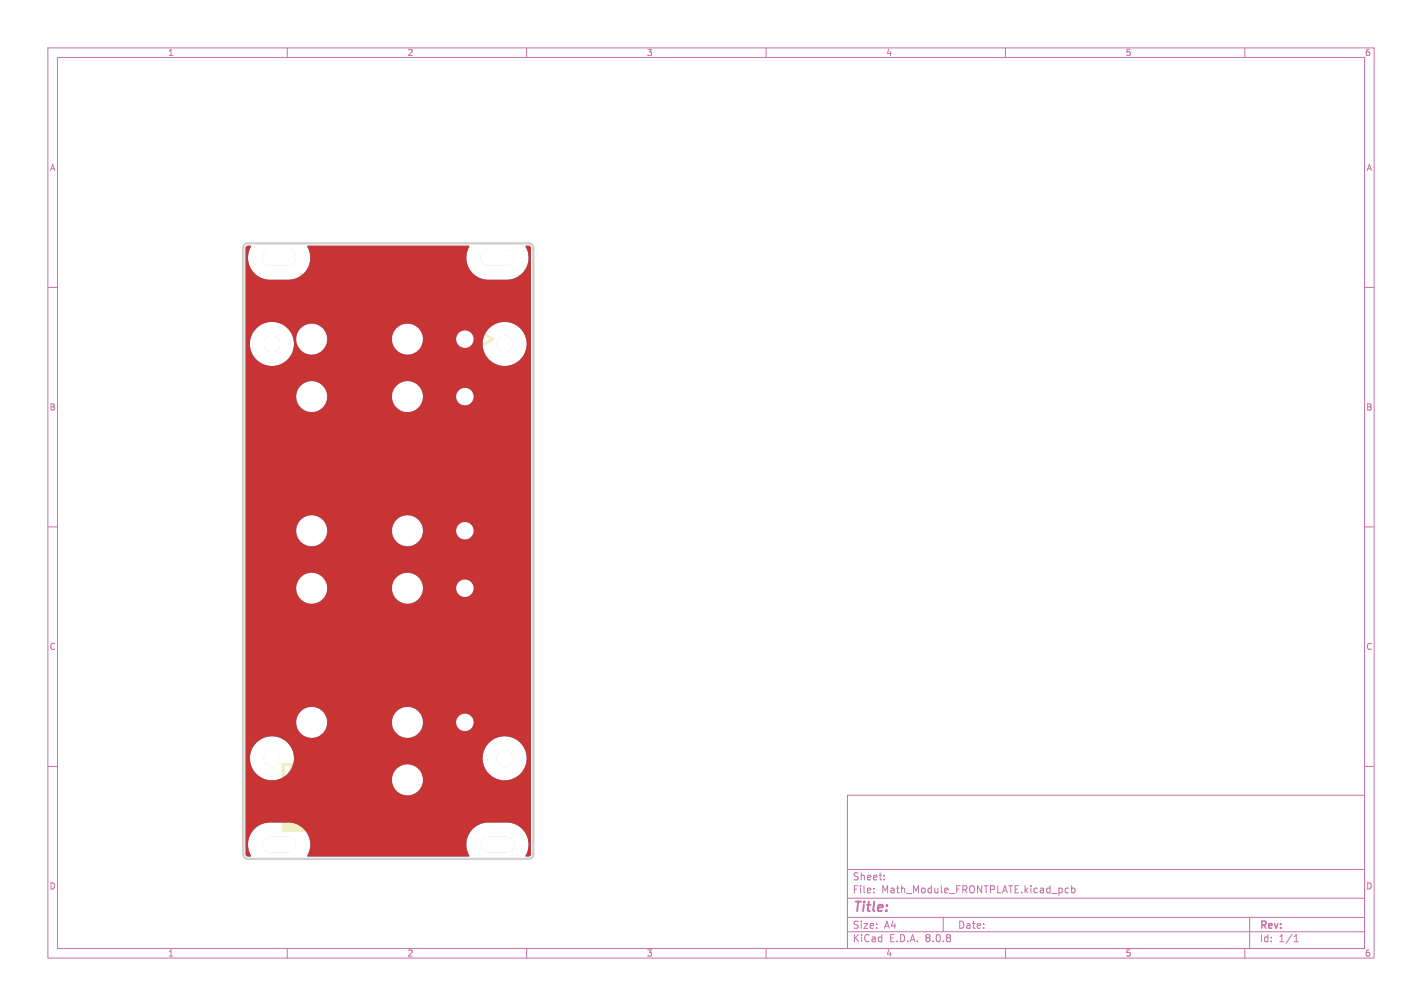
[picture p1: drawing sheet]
<svg xmlns="http://www.w3.org/2000/svg" width="297mm" height="210mm" viewBox="0 0 297 210" stroke-linecap="round" stroke-linejoin="round" font-family="sans-serif">
<defs><g id="words">
<text font-size="2.8" fill="#c872ab" x="178" y="190.9">Title:</text>
<g font-size="2.1" fill="#c872ab">
<text x="178" y="184">Sheet:</text>
<text x="178" y="186.7">File:</text>
<text x="184.1" y="186.7">Math_Module_FRONTPLATE.kicad_pcb</text>
<text x="178" y="196.9">KiCad</text>
<text x="178" y="194.1">Size:</text>
<text x="184.7" y="194.1">A4</text>
<text x="185.7" y="196.9">E.D.A.</text>
<text x="193.3" y="196.9">8.0.8</text>
<text x="200" y="194.1">Date:</text>
<text x="263" y="194.3">Rev:</text>
<text x="263" y="196.9">Id:</text>
<text x="267.1" y="196.9">1/1</text>
</g>
<g font-size="1.8" fill="#c872ab">
<text x="35" y="11.9">1</text>
<text x="85" y="11.9">2</text>
<text x="135" y="11.9">3</text>
<text x="185" y="11.9">4</text>
<text x="235" y="11.9">5</text>
<text x="285" y="11.9">6</text>
<text x="10.3" y="35.9">A</text>
<text x="285.4" y="35.9">A</text>
<text x="10.3" y="85.9">B</text>
<text x="285.3" y="85.9">B</text>
<text x="10.3" y="135.9">C</text>
<text x="285.3" y="135.9">C</text>
<text x="10.3" y="185.9">D</text>
<text x="285.3" y="185.9">D</text>
<text x="35" y="199.9">1</text>
<text x="85" y="199.9">2</text>
<text x="135" y="199.9">3</text>
<text x="185" y="199.9">4</text>
<text x="235" y="199.9">5</text>
<text x="285" y="199.9">6</text>
</g>
</g></defs>
<g fill="none" stroke="#c872ab" stroke-width=".21">
<path d="M10 10h277v190h-277zM12 12h273v186h-273zM60 10v2M110 10v2M160 10v2M210 10v2M260 10v2M10 60h2M285 60h2M10 110h2M285 110h2M10 160h2"/>
<path d="M177 166h108v32h-108zM285 160h2M60 198v2M110 198v2M160 198v2M177 194.5h108M177 191.5h108M177 187.5h108M177 181.5h108M182.5 186.3v.1M182.5 185.5v.1M184.7 183.6v.1"/>
<path d="M184.7 182.8v.1M197 191.5v3M210 198v2M223.2 185.5l-.5-.1-.2 .3 .1 .6h.6M223.8 185.5l.4-.1 .3 .3-.1 .6h-.6M223.8 184.9v1.5M260 198v2M261 191.5v6.5M270.3 196.6h.9M270.3 195.5l.4-.4v1.5"/>
</g>
<g fill="none" stroke="#e8b2a7" stroke-width=".5">
<path d="M72.9 92.8l-.9-.1 .1-.4 .5-.1 .3 .3-.1 .9h-.7M73.9 91.5v1.7l-.3 .3M74.8 92.2v1.3M74.8 96.1l-.9-.2 .1-.4 .5-.1 .3 .3-.1 .9h-.7M75.4 95.4h.7M75.7 92.2l-.1 1.2a.54 .54 0 0 1-.8-.1M75.9 94.7v1.7l-.1 .2-.4 .1M76.6 92.3l.6-.1 .4 .4v.5l-.2 .3h-.8M76.6 91.5v2M76.8 95.9l.7 .1a.39 .39 0 0 1 .3 .3 .39 .39 0 0 1-.3 .4l-.7-.1M77.7 95.5h-.8l-.1 1.2M78.4 92.4a.54 .54 0 0 1 .6-.2 .54 .54 0 0 1 .4 .4v.5a.54 .54 0 0 1-.5 .4 .54 .54 0 0 1-.6-.4z"/>
<path d="M78.7 94.7v1.7l-.3 .3M79.7 99.9h1.1M80.2 93.5v-2l.7 1.4 .7-1.4v2M80.5 95.5l-.5-.1-.4 .4v.5l.2 .3h.7M80.5 95.4v2M80.8 98.5l-.6-.6v2M81.2 95.4h.8M81.4 97.9l.7 2 .6-2M81.7 94.7v1.7l-.1 .2-.4 .1M83.5 95.6a.5 .5 0 0 0-.9 .1v1M83.5 95.4v1.3M84.4 95.6a.54 .54 0 0 1 .6-.2 .54 .54 0 0 1 .4 .4v.5a.54 .54 0 0 1-.5 .4 .54 .54 0 0 1-.6-.4z"/>
<path d="M84.9 92.4a.5 .5 0 0 0-.8 .1v1M84.9 91.5v2M85.6 92.2h.7M86 95.4l.3 .1 .2 .3M86.1 91.5v1.7l-.1 .2-.4 .1M86.5 95.4v1.3M87 92.7h.7a.39 .39 0 0 1 .3 .4 .39 .39 0 0 1-.3 .4l-.7-.1M87.3 94.7h.9v2M87.6 95.7h.6M87.9 92.3h-.8l-.1 1.2M88.8 93.5v-2l.7 1.4 .6-1.4v2M73.7 101.2h1l.1 .9-.3-.2-.7 .1-.2 .3 .1 .7 .3 .2h.5l.3-.2"/>
<path d="M76.7 101.4l-.3-.2-.7 .1a.54 .54 0 0 0-.1 .7l1.2 1.2h-1.3M77.6 101.4l.5-.2a1.25 1.25 0 0 1 0 2l-.5-.2a1.68 1.68 0 0 1 0-1.6zM80.5 101.4l-.3-.2-.7 .1a.54 .54 0 0 0-.1 .7l1.2 1.2h-1.3M83 101.2v1.7l-.3 .3M83.9 102.3l.7 .1a.39 .39 0 0 1 .3 .4 .39 .39 0 0 1-.3 .4l-.7-.1M84.8 101.9h-.8l-.1 1.3M85.7 102.3l.7 .1a.39 .39 0 0 1 .3 .4 .39 .39 0 0 1-.3 .4l-.7-.1M86.6 101.9h-.8l-.1 1.3M87.4 101.3l.8-.1 .3 .2v.5l-.9 .4-.2 .5 .4 .4 .8-.1"/>
</g>
<path d="M76.1 176.8a.44 .44 0 0 1 .7 .4 .44 .44 0 0 1-.7 .4M77.5 176.7v1h-.4M78 176.7l.1 .8 .3 .2M78.7 176.8a.44 .44 0 0 1 .6 .4 .44 .44 0 0 1-.6 .4M80.1 176.7v1h-.5M80.6 176.7v.8l.4 .2M81.3 176.8a.44 .44 0 0 1 .6 .4 .44 .44 0 0 1-.6 .4M82.7 176.7v1h-.5M83.1 176.7l.1 .8 .3 .2M83.9 176.8a.44 .44 0 0 1 .6 .4 .44 .44 0 0 1-.6 .4M85.2 176.7v1h-.4M85.7 176.7l.1 .8 .3 .2" fill="none" stroke="#e8b2a7" stroke-width=".21"/>
<g fill="#e8b2a7" stroke="#e8b2a7" stroke-width=".21">
<circle cx="97.1" cy="150.8" r="1.6"/>
<circle cx="65.1" cy="122.8" r="3"/>
<circle cx="56.8" cy="158.3" r="1.6"/>
<circle cx="97.1" cy="110.8" r="1.6"/>
<circle cx="65.1" cy="110.8" r="3"/>
<circle cx="105.4" cy="158.3" r="1.6"/>
<circle cx="65.1" cy="82.8" r="3"/>
<circle cx="56.8" cy="71.8" r="1.6"/>
<circle cx="85.1" cy="82.8" r="3"/>
<circle cx="85.1" cy="150.8" r="3"/>
<circle cx="97.1" cy="70.8" r="1.6"/>
<circle cx="97.1" cy="122.8" r="1.6"/>
<circle cx="105.4" cy="71.8" r="1.6"/>
<circle cx="85.1" cy="122.8" r="3"/>
<circle cx="65.1" cy="70.8" r="3"/>
<circle cx="85.1" cy="70.8" r="3"/>
<circle cx="65.1" cy="150.8" r="3"/>
<circle cx="85.1" cy="162.8" r="3"/>
<circle cx="85.1" cy="110.8" r="3"/>
<circle cx="97.1" cy="82.8" r="1.6"/>
</g>
<path d="M56.4 53.8h3.8M102 53.8h3.8M56.4 176.3h3.8M102 176.3h3.8" fill="none" stroke="#e8b2a7" stroke-width="3.2"/>
<g fill="none" stroke="#f2eda1" stroke-width=".5">
<path d="M69.1 70.8h10M76.1 68.8l3 2M79.1 70.8l-3 2M89.1 70.8h4M94.1 65.7l8.9 5.1-8.9 5.1zM94.1 77.7l8.9 5.1-8.9 5.1zM69.1 82.8h10M76.1 80.8l3 2M79.1 82.8l-3 2M89.1 82.8h4M69.1 110.8h10M76.1 108.8l3 2"/>
<path d="M79.1 110.8l-3 2M89.1 110.8h4M94.1 105.7l8.9 5.1-8.9 5.1zM94.1 117.7l8.9 5.1-8.9 5.1zM69.1 122.8h10M76.1 120.8l3 2M79.1 122.8l-3 2M89.1 122.8h4M69.1 150.8h10M76.1 148.8l3 2M79.1 150.8l-3 2M89.1 150.8h4"/>
<path d="M94.1 145.7l8.9 5.1-8.9 5.1z"/>
</g>
<g fill="#f2eda1">
<path d="M58.9 159.3h20.1v7.3h-20.1v-1.7h3.6v-1h-2v-2.9h2.9v3.9h1v-1.8a.93 .93 0 0 1 1.1-1.3l.3 .6v2.5h1.1v-1.9h1.6l.3 1.7 .7 1.3h8a5.3 5.3 0 0 0 0-6.1h-.8a5.6 5.6 0 0 1-.1 6.1h-6.3l-.5-1.1h2.8l.9-1.7 .9 1.7h1.1l-1.5-2.6 1.4-2.4h-1.1l-.8 1.6-.8-1.6h-1.1l1.4 2.4-1.5 2.6h-1.7a5.6 5.6 0 0 1 .6-5h-.9l-.3 .5-.5 1.2-.2 1.4h-1.6a1.63 1.63 0 0 0-.8-2 1.57 1.57 0 0 0-1.8 .5l-.1-.5h-3.7v-1.1h-1.1v5h-.5z"/>
<path d="M82.6 57.8h5v6.1h-5v-.5h1.6l.9-1.7 .9 1.7h1.1l-1.5-2.6 1.4-2.4h-1.1l-.8 1.6-.8-1.6h-1.1l1.4 2.4-1.5 2.6h-.5z"/>
<path d="M62.6 57.8h5v6.1h-5v-.5h1.6l.9-1.7 .9 1.7h1.1l-1.5-2.6 1.4-2.4h-1.1l-.8 1.6-.8-1.6h-1.1l1.4 2.4-1.5 2.6h-.5z"/>
<path d="M88.8 139.4a.89 .89 0 0 1 1.1 .2 .89 .89 0 0 1 .2 1 .79 .79 0 0 1-.7 1 .79 .79 0 0 1-.9-.9l.1-.9z"/>
<path d="M84.6 139.5a.89 .89 0 0 1 1.1 .1 .89 .89 0 0 1 .2 1 .84 .84 0 0 1-.9 1 .84 .84 0 0 1-.7-1.1l.1-.7z"/>
<path d="M78.9 136.8h24.3v7.9h-24.3v-2.3h3.6v-1h-2v-.9h2.8a1.83 1.83 0 0 0 1.8 2 1.83 1.83 0 0 0 1.8-2h.6a1.55 1.55 0 0 0 .5 1.6 1.55 1.55 0 0 0 1.6 .2l.4-.4a.97 .97 0 0 1-.2 1.1 .97 .97 0 0 1-1.1 .2l-1-.3v1l.8 .2a1.89 1.89 0 0 0 2.5-1.5v-2.1h1.7l.3 1.7 .7 1.3h8a5.3 5.3 0 0 0 0-6.1h-.9a5.6 5.6 0 0 1 0 6.1h-6.3l-.6-1.1h2.9l.9-1.7 .9 1.7h1.1l-1.5-2.6 1.4-2.4h-1.1l-.8 1.6-.8-1.6h-1.1l1.4 2.4-1.5 2.6h-1.8a5.6 5.6 0 0 1 .6-5h-.8l-.3 .5-.5 1.2-.2 1.4h-1.7v-2h-.8l-.2 .5a1.44 1.44 0 0 0-1.7-.4 1.44 1.44 0 0 0-.8 1.6v.3h-.6a1.83 1.83 0 0 0-1.8-2 1.83 1.83 0 0 0-1.8 2h-2.8v-3.1h-1.1v5h-.5z"/>
<path d="M62.6 136.8h5v6.1h-5v-.5h1.6l.9-1.7 .9 1.7h1.1l-1.5-2.6 1.4-2.4h-1.1l-.8 1.6-.8-1.6h-1.1l1.4 2.4-1.5 2.6h-.5z"/>
<path d="M62.6 97.8h5v6.1h-5v-.5h1.6l.9-1.7 .9 1.7h1.1l-1.5-2.6 1.4-2.4h-1.1l-.8 1.6-.8-1.6h-1.1l1.4 2.4-1.5 2.6h-.5z"/>
<path d="M83.6 97.8h5v6.1h-5v-.5h1.6l.9-1.7 .9 1.7h1.1l-1.5-2.6 1.4-2.4h-1.1l-.8 1.6-.8-1.6h-1.1l1.4 2.4-1.5 2.6h-.5z"/>
<path d="M71.8 170v.6a1.81 1.81 0 0 1-.5 1.6l-.3 .1-.5-.3z"/>
<path d="M70.6 169l.5-.2 .4 .2-1.2 2v-1.3z"/>
<path d="M64.7 167.4h8.7v6.2h-8.7v-4.8h.5l.5 .9 .8-.5v3l-.9 .1v.7h2.9v-.7l-1-.1v-1.7h1.8a2.04 2.04 0 0 0 2.1 2.6 1.97 1.97 0 0 0 1.4-2.3v-.3a2.08 2.08 0 0 0-1.8-2.6 1.87 1.87 0 0 0-1.7 2.3v.3h-1.8v-2.5h-.8l-1.5 .8h-.5z"/>
<path d="M62.6 136.9h5l-.1 7.7-4.9-.1v-7.1h.5v5h4v-5h-4.5z"/>
<path d="M79.7 96.4l10.4-.1v8.3l-10.3 .1-.1-4h.8v.8h.7l1.6 2.4h.8v-5.5h.5v5h4v-5h-4.5v-.5l4.9-.1 .1 .8h.8v-1.5h-6.6v5.3l-.1 .1-1.2-1.8h-1.8z"/>
<path d="M62.6 97.1h5v7.6l-5-.1v-6.2h.5v5h4v-5h-4.5z"/>
<path d="M58.9 159.4l20.1-.1v14.3h-20.1v-.5h13.9v-5.2h-7.6v5.2h-6.3v-5.7h18.6v-.8h-17.1v.8h-1.5v-1.3h19.6v-6.2h-19.1v6.2h-.5z"/>
<path d="M62.6 57.1h5v7.6l-5-.1v-6.2h.5v5h4v-5h-4.5z"/>
<path d="M81.1 57.1h8v7.5l-8 .1v-6.9h.7v6.1h.8v-5.5h.5v5h4v-5h-4.5v-.6h5v6.1h.8v-6.1h-7.3z"/>
</g>
<g fill="#f2eda1" stroke="#f2eda1" stroke-width=".21">
<circle cx="97.1" cy="150.8" r="1.6"/>
<circle cx="65.1" cy="122.8" r="3"/>
<circle cx="56.8" cy="158.3" r="1.6"/>
<circle cx="97.1" cy="110.8" r="1.6"/>
<circle cx="65.1" cy="110.8" r="3"/>
<circle cx="105.4" cy="158.3" r="1.6"/>
<circle cx="65.1" cy="82.8" r="3"/>
<circle cx="56.8" cy="71.8" r="1.6"/>
<circle cx="85.1" cy="82.8" r="3"/>
<circle cx="85.1" cy="150.8" r="3"/>
<circle cx="97.1" cy="70.8" r="1.6"/>
<circle cx="97.1" cy="122.8" r="1.6"/>
<circle cx="105.4" cy="71.8" r="1.6"/>
<circle cx="85.1" cy="122.8" r="3"/>
<circle cx="65.1" cy="70.8" r="3"/>
<circle cx="85.1" cy="70.8" r="3"/>
<circle cx="65.1" cy="150.8" r="3"/>
<circle cx="85.1" cy="162.8" r="3"/>
<circle cx="85.1" cy="110.8" r="3"/>
<circle cx="97.1" cy="82.8" r="1.6"/>
</g>
<path d="M56.4 53.8h3.8M102 53.8h3.8M56.4 176.3h3.8M102 176.3h3.8" fill="none" stroke="#f2eda1" stroke-width="3.2"/>
<path d="M51.1 51.1l.7-.3h58.6a1 1 0 0 1 1 1v126.5a1 1 0 0 1-1 1h-58.6a1 1 0 0 1-1-1v-126.5z" fill="none" stroke="#d0d2cd" stroke-width=".5"/>
<g fill="#d0d2cd" stroke="#d0d2cd" stroke-width=".21">
<circle cx="97.1" cy="150.8" r="1.6"/>
<circle cx="65.1" cy="122.8" r="3"/>
<circle cx="56.8" cy="158.3" r="1.6"/>
<circle cx="97.1" cy="110.8" r="1.6"/>
<circle cx="65.1" cy="110.8" r="3"/>
<circle cx="105.4" cy="158.3" r="1.6"/>
<circle cx="65.1" cy="82.8" r="3"/>
<circle cx="56.8" cy="71.8" r="1.6"/>
<circle cx="85.1" cy="82.8" r="3"/>
<circle cx="85.1" cy="150.8" r="3"/>
<circle cx="97.1" cy="70.8" r="1.6"/>
<circle cx="97.1" cy="122.8" r="1.6"/>
<circle cx="105.4" cy="71.8" r="1.6"/>
<circle cx="85.1" cy="122.8" r="3"/>
<circle cx="65.1" cy="70.8" r="3"/>
<circle cx="85.1" cy="70.8" r="3"/>
<circle cx="65.1" cy="150.8" r="3"/>
<circle cx="85.1" cy="162.8" r="3"/>
<circle cx="85.1" cy="110.8" r="3"/>
<circle cx="97.1" cy="82.8" r="1.6"/>
</g>
<path d="M56.4 53.8h3.8M102 53.8h3.8M56.4 176.3h3.8M102 176.3h3.8" fill="none" stroke="#d0d2cd" stroke-width="3.2"/>
<path d="M51.4 51.5l.4-.2h.5l.1 .1a4.6 4.6 0 0 0 3.8 7h4.6a4.7 4.7 0 0 0 3.4-7l33.7-.1 .1 .1a4.6 4.6 0 0 0 3.8 7h4.6a4.7 4.7 0 0 0 3.4-7l.8-.1 .3 .5v126.5l-.1 .3-.3 .2h-.6l-.1-.1a4.6 4.6 0 0 0-3.8-7h-4.6a4.7 4.7 0 0 0-3.4 7l-33.7 .1-.1-.1a4.6 4.6 0 0 0-3.8-7h-4.6a4.7 4.7 0 0 0-3.4 7l-.8 .1-.3-.5v-20.2h.9a4.6 4.6 0 0 0 6.1 4.5h23.5v.4a3.3 3.3 0 0 0 5 2.6 3.3 3.3 0 0 0 0-5.6 3.3 3.3 0 0 0-5 2.6h-23.5h.3a4.6 4.6 0 0 0 2.8-4.5h39.4v.4a4.6 4.6 0 0 0 7 3.8 4.6 4.6 0 0 0 0-8 4.6 4.6 0 0 0-7 3.8h-39.4v-.4a4.6 4.6 0 0 0-4.8-4 4.6 4.6 0 0 0-4.4 4.4h-.9v-7.5h10.5v.4a3.3 3.3 0 0 0 3.5 3.1 3.3 3.3 0 0 0 3.1-3.5h13.4v.4a3.3 3.3 0 0 0 3.4 3.1 3.3 3.3 0 0 0 3.2-3.4h6.8v.2a1.85 1.85 0 0 0 2.9 1.5 1.85 1.85 0 0 0 0-3.2 1.85 1.85 0 0 0-2.9 1.5l-6.8-.1a3.3 3.3 0 0 0-3.3-3.1 3.3 3.3 0 0 0-3.3 3.1h-13.4l-.1-.3a3.3 3.3 0 0 0-3.4-2.8 3.3 3.3 0 0 0-3.1 3.1h-10.5v-28h10.5v.4a3.3 3.3 0 0 0 3.5 3.1 3.3 3.3 0 0 0 3.1-3.5h13.4v.4a3.3 3.3 0 0 0 3.4 3.1 3.3 3.3 0 0 0 3.2-3.4h6.8v.2a1.85 1.85 0 0 0 2.9 1.5 1.85 1.85 0 0 0 0-3.2 1.85 1.85 0 0 0-2.9 1.5l-6.8-.1a3.3 3.3 0 0 0-3.3-3.1 3.3 3.3 0 0 0-3.3 3.1h-13.4l-.1-.3a3.3 3.3 0 0 0-3.4-2.8 3.3 3.3 0 0 0-3.1 3.1h-10.5v-12h10.5v.4a3.3 3.3 0 0 0 3.5 3.1 3.3 3.3 0 0 0 3.1-3.5h13.4v.4a3.3 3.3 0 0 0 3.4 3.1 3.3 3.3 0 0 0 3.2-3.4h6.8v.2a1.85 1.85 0 0 0 2.9 1.5 1.85 1.85 0 0 0 0-3.2 1.85 1.85 0 0 0-2.9 1.5l-6.8-.1a3.3 3.3 0 0 0-3.3-3.1 3.3 3.3 0 0 0-3.3 3.1h-13.4l-.1-.3a3.3 3.3 0 0 0-3.4-2.8 3.3 3.3 0 0 0-3.1 3.1h-10.5v-28h10.5v.4a3.3 3.3 0 0 0 3.5 3.1 3.3 3.3 0 0 0 3.1-3.5h13.4v.4a3.3 3.3 0 0 0 3.4 3.1 3.3 3.3 0 0 0 3.2-3.4h6.8v.2a1.85 1.85 0 0 0 2.9 1.5 1.85 1.85 0 0 0 0-3.2 1.85 1.85 0 0 0-2.9 1.5l-6.8-.1a3.3 3.3 0 0 0-3.3-3.1 3.3 3.3 0 0 0-3.3 3.1h-13.4l-.1-.3a3.3 3.3 0 0 0-3.4-2.8 3.3 3.3 0 0 0-3.1 3.1h-10.5v-11h.9v.4a4.6 4.6 0 0 0 5.3 4.4 4.6 4.6 0 0 0 3.8-5.8h.5v.4a3.3 3.3 0 0 0 3.5 3.1 3.3 3.3 0 0 0 3.1-3.5h13.4v.4a3.3 3.3 0 0 0 3.4 3.1 3.3 3.3 0 0 0 3.2-3.4h6.8v.2a1.85 1.85 0 0 0 1.5 1.7 1.85 1.85 0 0 0 2.1-1h2v.4a4.6 4.6 0 0 0 7 3.8 4.6 4.6 0 0 0 0-8 4.6 4.6 0 0 0-7 3.8h-2l.1-.2a1.85 1.85 0 0 0-1.4-2.4 1.85 1.85 0 0 0-2.3 1.7l-6.8-.1a3.3 3.3 0 0 0-3.3-3.1 3.3 3.3 0 0 0-3.3 3.1h-13.4l-.1-.3a3.3 3.3 0 0 0-3.4-2.8 3.3 3.3 0 0 0-3.1 3.1h-.5l-.1-.2a4.6 4.6 0 0 0-5-3.2 4.6 4.6 0 0 0-4 4.4h-.9v-19.8z" fill="#4d7fc4"/>
<g fill="#fff" stroke="#fff" stroke-width=".21">
<circle cx="97.1" cy="150.8" r="1.6"/>
<circle cx="65.1" cy="122.8" r="3"/>
<circle cx="56.8" cy="158.3" r="1.6"/>
<circle cx="97.1" cy="110.8" r="1.6"/>
<circle cx="65.1" cy="110.8" r="3"/>
<circle cx="105.4" cy="158.3" r="1.6"/>
<circle cx="65.1" cy="82.8" r="3"/>
<circle cx="56.8" cy="71.8" r="1.6"/>
<circle cx="85.1" cy="82.8" r="3"/>
<circle cx="85.1" cy="150.8" r="3"/>
<circle cx="97.1" cy="70.8" r="1.6"/>
<circle cx="97.1" cy="122.8" r="1.6"/>
<circle cx="105.4" cy="71.8" r="1.6"/>
<circle cx="85.1" cy="122.8" r="3"/>
<circle cx="65.1" cy="70.8" r="3"/>
<circle cx="85.1" cy="70.8" r="3"/>
<circle cx="65.1" cy="150.8" r="3"/>
<circle cx="85.1" cy="162.8" r="3"/>
<circle cx="85.1" cy="110.8" r="3"/>
<circle cx="97.1" cy="82.8" r="1.6"/>
</g>
<path d="M56.4 53.8h3.8M102 53.8h3.8M56.4 176.3h3.8M102 176.3h3.8" fill="none" stroke="#fff" stroke-width="3.2"/>
<path d="M51.4 51.5l.4-.2h.5l.1 .1a4.6 4.6 0 0 0 3.8 7h4.6a4.7 4.7 0 0 0 3.4-7l33.7-.1 .1 .1a4.6 4.6 0 0 0 3.8 7h4.6a4.7 4.7 0 0 0 3.4-7l.8-.1 .3 .5v126.5l-.1 .3-.3 .2h-.6l-.1-.1a4.6 4.6 0 0 0-3.8-7h-4.6a4.7 4.7 0 0 0-3.4 7l-33.7 .1-.1-.1a4.6 4.6 0 0 0-3.8-7h-4.6a4.7 4.7 0 0 0-3.4 7l-.8 .1-.3-.5v-20.2h.9a4.6 4.6 0 0 0 6.1 4.5h23.5v.4a3.3 3.3 0 0 0 5 2.6 3.3 3.3 0 0 0 0-5.6 3.3 3.3 0 0 0-5 2.6h-23.5h.3a4.6 4.6 0 0 0 2.8-4.5h39.4v.4a4.6 4.6 0 0 0 7 3.8 4.6 4.6 0 0 0 0-8 4.6 4.6 0 0 0-7 3.8h-39.4v-.4a4.6 4.6 0 0 0-4.8-4 4.6 4.6 0 0 0-4.4 4.4h-.9v-7.5h10.5v.4a3.3 3.3 0 0 0 3.5 3.1 3.3 3.3 0 0 0 3.1-3.5h13.4v.4a3.3 3.3 0 0 0 3.4 3.1 3.3 3.3 0 0 0 3.2-3.4h6.8v.2a1.85 1.85 0 0 0 2.9 1.5 1.85 1.85 0 0 0 0-3.2 1.85 1.85 0 0 0-2.9 1.5l-6.8-.1a3.3 3.3 0 0 0-3.3-3.1 3.3 3.3 0 0 0-3.3 3.1h-13.4l-.1-.3a3.3 3.3 0 0 0-3.4-2.8 3.3 3.3 0 0 0-3.1 3.1h-10.5v-28h10.5v.4a3.3 3.3 0 0 0 3.5 3.1 3.3 3.3 0 0 0 3.1-3.5h13.4v.4a3.3 3.3 0 0 0 3.4 3.1 3.3 3.3 0 0 0 3.2-3.4h6.8v.2a1.85 1.85 0 0 0 2.9 1.5 1.85 1.85 0 0 0 0-3.2 1.85 1.85 0 0 0-2.9 1.5l-6.8-.1a3.3 3.3 0 0 0-3.3-3.1 3.3 3.3 0 0 0-3.3 3.1h-13.4l-.1-.3a3.3 3.3 0 0 0-3.4-2.8 3.3 3.3 0 0 0-3.1 3.1h-10.5v-12h10.5v.4a3.3 3.3 0 0 0 3.5 3.1 3.3 3.3 0 0 0 3.1-3.5h13.4v.4a3.3 3.3 0 0 0 3.4 3.1 3.3 3.3 0 0 0 3.2-3.4h6.8v.2a1.85 1.85 0 0 0 2.9 1.5 1.85 1.85 0 0 0 0-3.2 1.85 1.85 0 0 0-2.9 1.5l-6.8-.1a3.3 3.3 0 0 0-3.3-3.1 3.3 3.3 0 0 0-3.3 3.1h-13.4l-.1-.3a3.3 3.3 0 0 0-3.4-2.8 3.3 3.3 0 0 0-3.1 3.1h-10.5v-28h10.5v.4a3.3 3.3 0 0 0 3.5 3.1 3.3 3.3 0 0 0 3.1-3.5h13.4v.4a3.3 3.3 0 0 0 3.4 3.1 3.3 3.3 0 0 0 3.2-3.4h6.8v.2a1.85 1.85 0 0 0 2.9 1.5 1.85 1.85 0 0 0 0-3.2 1.85 1.85 0 0 0-2.9 1.5l-6.8-.1a3.3 3.3 0 0 0-3.3-3.1 3.3 3.3 0 0 0-3.3 3.1h-13.4l-.1-.3a3.3 3.3 0 0 0-3.4-2.8 3.3 3.3 0 0 0-3.1 3.1h-10.5v-11h.9v.4a4.6 4.6 0 0 0 5.3 4.4 4.6 4.6 0 0 0 3.8-5.8h.5v.4a3.3 3.3 0 0 0 3.5 3.1 3.3 3.3 0 0 0 3.1-3.5h13.4v.4a3.3 3.3 0 0 0 3.4 3.1 3.3 3.3 0 0 0 3.2-3.4h6.8v.2a1.85 1.85 0 0 0 1.5 1.7 1.85 1.85 0 0 0 2.1-1h2v.4a4.6 4.6 0 0 0 7 3.8 4.6 4.6 0 0 0 0-8 4.6 4.6 0 0 0-7 3.8h-2l.1-.2a1.85 1.85 0 0 0-1.4-2.4 1.85 1.85 0 0 0-2.3 1.7l-6.8-.1a3.3 3.3 0 0 0-3.3-3.1 3.3 3.3 0 0 0-3.3 3.1h-13.4l-.1-.3a3.3 3.3 0 0 0-3.4-2.8 3.3 3.3 0 0 0-3.1 3.1h-.5l-.1-.2a4.6 4.6 0 0 0-5-3.2 4.6 4.6 0 0 0-4 4.4h-.9v-19.8z" fill="#c83434"/>
<g fill="#fff" stroke="#fff" stroke-width=".21">
<circle cx="97.1" cy="150.8" r="1.6"/>
<circle cx="65.1" cy="122.8" r="3"/>
<circle cx="56.8" cy="158.3" r="1.6"/>
<circle cx="97.1" cy="110.8" r="1.6"/>
<circle cx="65.1" cy="110.8" r="3"/>
<circle cx="105.4" cy="158.3" r="1.6"/>
<circle cx="65.1" cy="82.8" r="3"/>
<circle cx="56.8" cy="71.8" r="1.6"/>
<circle cx="85.1" cy="82.8" r="3"/>
<circle cx="85.1" cy="150.8" r="3"/>
<circle cx="97.1" cy="70.8" r="1.6"/>
<circle cx="97.1" cy="122.8" r="1.6"/>
<circle cx="105.4" cy="71.8" r="1.6"/>
<circle cx="85.1" cy="122.8" r="3"/>
<circle cx="65.1" cy="70.8" r="3"/>
<circle cx="85.1" cy="70.8" r="3"/>
<circle cx="65.1" cy="150.8" r="3"/>
<circle cx="85.1" cy="162.8" r="3"/>
<circle cx="85.1" cy="110.8" r="3"/>
<circle cx="97.1" cy="82.8" r="1.6"/>
</g>
<path d="M56.4 53.8h3.8M102 53.8h3.8M56.4 176.3h3.8M102 176.3h3.8" fill="none" stroke="#fff" stroke-width="3.2"/>
<use href="#words"/>
</svg>
